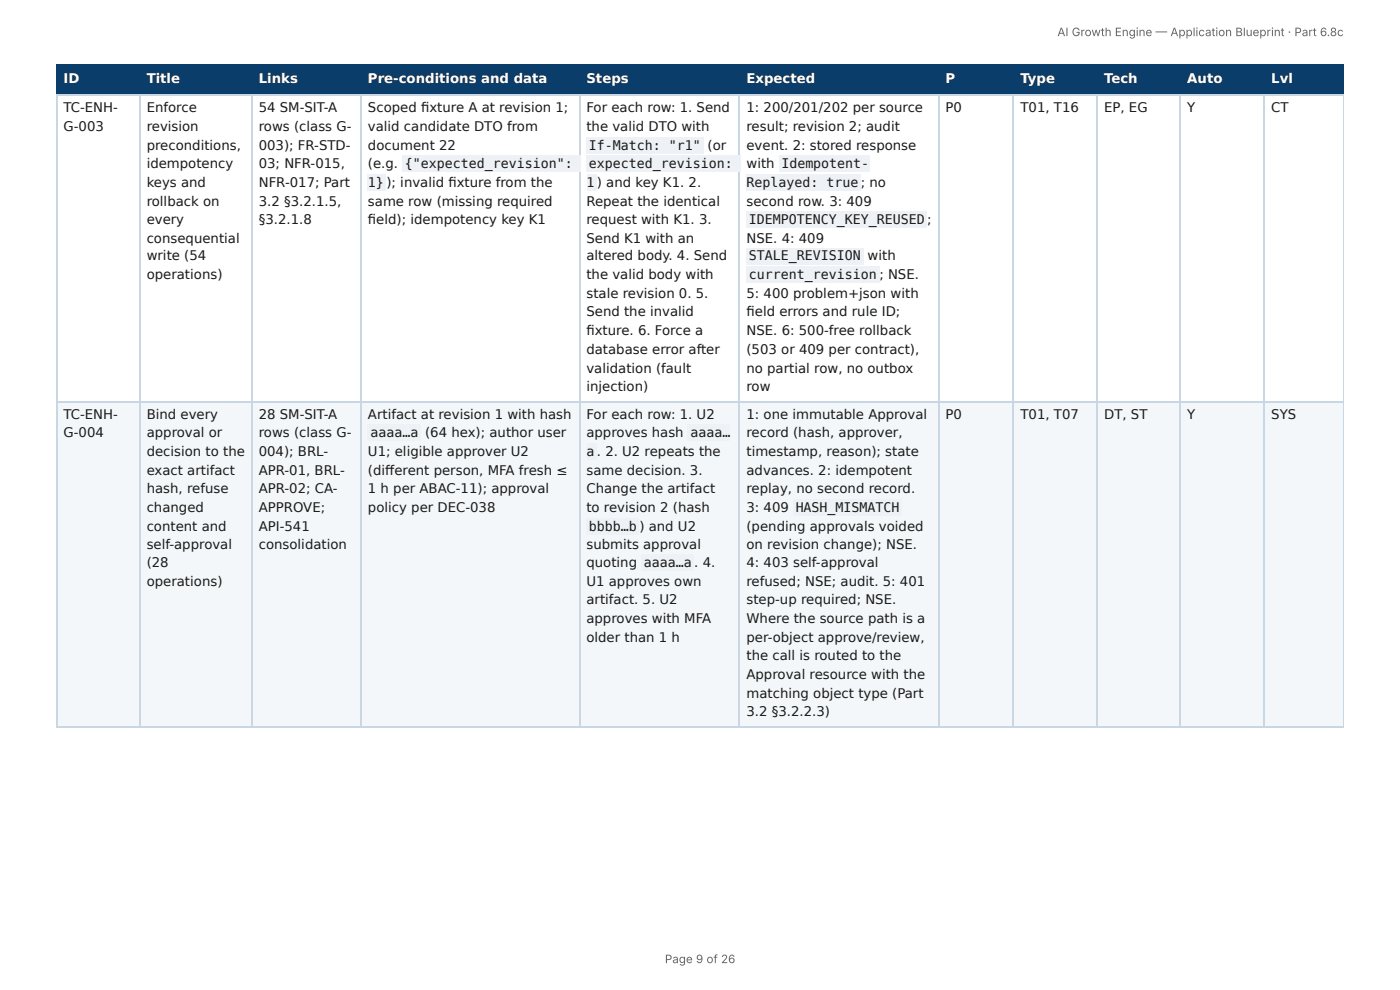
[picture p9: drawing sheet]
<svg xmlns="http://www.w3.org/2000/svg" width="297mm" height="210mm" viewBox="0 0 297 210" stroke-linecap="round" stroke-linejoin="round" font-family="sans-serif">
<defs><g id="words">
<g font-size="2.8" fill="#fff">
<text x="13.5" y="17.7">ID</text>
<text x="31.2" y="17.7">Title</text>
<text x="55" y="17.7">Links</text>
<text x="78.2" y="17.7">Pre-conditions and data</text>
<text x="124.6" y="17.7">Steps</text>
<text x="158.5" y="17.7">Expected</text>
<text x="200.8" y="17.7">P</text>
<text x="216.7" y="17.7">Type</text>
<text x="234.5" y="17.7">Tech</text>
<text x="252.2" y="17.7">Auto</text>
<text x="270" y="17.7">Lvl</text>
</g>
<g font-size="2.8" fill="#1a1a1a">
<text x="13.5" y="23.8">TC-ENH-</text>
<text x="31.2" y="23.8">Enforce</text>
<text x="55" y="23.8">54 SM-SIT-A</text>
<text x="78.2" y="23.8">Scoped fi xture A at revision 1;</text>
<text x="124.6" y="23.8">For each row: 1. Send</text>
<text x="158.5" y="23.8">1: 200/201/202 per source</text>
<text x="200.8" y="23.8">P0</text>
<text x="216.7" y="23.8">T01, T16</text>
<text x="234.5" y="23.8">EP, EG</text>
<text x="252.2" y="23.8">Y</text>
<text x="270" y="23.8">CT</text>
<text x="13.5" y="27.8">G-003</text>
<text x="31.2" y="27.8">revision</text>
<text x="55" y="27.8">rows (class G-</text>
<text x="78.2" y="27.8">valid candidate DTO from</text>
<text x="124.6" y="27.8">the valid DTO with</text>
<text x="158.5" y="27.8">result; revision 2; audit</text>
<text x="31.2" y="31.8">preconditions,</text>
<text x="31.2" y="35.7">idempotency</text>
<text x="55" y="31.8">003); FR-STD-</text>
<text x="55" y="35.7">03; NFR-015,</text>
<text x="78.2" y="31.8">document 22</text>
<text x="78.2" y="35.7">(e.g.</text>
<text x="86" y="35.7">{&quot;expected_revision&quot;:</text>
<text x="125.1" y="31.8">If-Match: &quot;r1&quot;</text>
<text x="125.1" y="35.7">expected_revision:</text>
<text x="150.3" y="31.8">(or</text>
<text x="158.5" y="31.8">event. 2: stored response</text>
<text x="158.5" y="35.7">with</text>
<text x="166" y="35.7">Idempotent-</text>
<text x="31.2" y="39.7">keys and</text>
<text x="55" y="39.7">NFR-017; Part</text>
<text x="78.2" y="39.7">1}</text>
<text x="82.1" y="39.7">); invalid fi xture from the</text>
<text x="124.6" y="39.7">1</text>
<text x="126.8" y="39.7">) and key K1. 2.</text>
<text x="158.5" y="39.7">Replayed: true</text>
<text x="182.8" y="39.7">; no</text>
<text x="31.2" y="43.7">rollback on</text>
<text x="31.2" y="47.6">every</text>
<text x="55" y="43.7">3.2 §3.2.1.5,</text>
<text x="55" y="47.6">§3.2.1.8</text>
<text x="78.2" y="43.7">same row (missing required</text>
<text x="78.2" y="47.6">fi eld); idempotency key K1</text>
<text x="124.6" y="43.7">Repeat the identical</text>
<text x="124.6" y="47.6">request with K1. 3.</text>
<text x="158.5" y="43.7">second row. 3: 409</text>
<text x="159.1" y="47.6">IDEMPOTENCY_KEY_REUSED</text>
<text x="197" y="47.6">;</text>
<text x="31.2" y="51.6">consequential</text>
<text x="124.6" y="51.6">Send K1 with an</text>
<text x="158.5" y="51.6">NSE. 4: 409</text>
<text x="31.2" y="55.3">write (54</text>
<text x="31.2" y="59.3">operations)</text>
<text x="124.6" y="55.3">altered body. 4. Send</text>
<text x="124.6" y="59.3">the valid body with</text>
<text x="159.1" y="55.3">STALE_REVISION</text>
<text x="159.1" y="59.3">current_revision ; NSE.</text>
<text x="184.3" y="55.3">with</text>
<text x="124.6" y="63.2">stale revision 0. 5.</text>
<text x="158.5" y="63.2">5: 400 problem+json with</text>
<text x="124.6" y="67.2">Send the invalid</text>
<text x="124.6" y="71.2">fi xture. 6. Force a</text>
<text x="158.5" y="67.2">fi eld errors and rule ID;</text>
<text x="158.5" y="71.2">NSE. 6: 500-free rollback</text>
<text x="124.6" y="75.1">database error after</text>
<text x="158.5" y="75.1">(503 or 409 per contract),</text>
<text x="124.6" y="79.1">validation (fault</text>
<text x="124.6" y="83.1">injection)</text>
<text x="158.5" y="79.1">no partial row, no outbox</text>
<text x="158.5" y="83.1">row</text>
<text x="13.5" y="88.9">TC-ENH-</text>
<text x="31.2" y="88.9">Bind every</text>
<text x="55" y="88.9">28 SM-SIT-A</text>
<text x="78.2" y="88.9">Artifact at revision 1 with hash</text>
<text x="124.6" y="88.9">For each row: 1. U2</text>
<text x="158.5" y="88.9">1: one immutable Approval</text>
<text x="200.8" y="88.9">P0</text>
<text x="216.7" y="88.9">T01, T07</text>
<text x="234.5" y="88.9">DT, ST</text>
<text x="252.2" y="88.9">Y</text>
<text x="270" y="88.9">SYS</text>
<text x="13.5" y="92.9">G-004</text>
<text x="31.2" y="92.9">approval or</text>
<text x="55" y="92.9">rows (class G-</text>
<text x="78.7" y="92.9">aaaa…a</text>
<text x="90.3" y="92.9">(64 hex); author user</text>
<text x="124.6" y="92.9">approves hash</text>
<text x="146.6" y="92.9">aaaa…</text>
<text x="158.5" y="92.9">record (hash, approver,</text>
<text x="31.2" y="96.8">decision to the</text>
<text x="31.2" y="100.8">exact artifact</text>
<text x="55" y="96.8">004); BRL-</text>
<text x="55" y="100.8">APR-01, BRL-</text>
<text x="78.2" y="96.8">U1; eligible approver U2</text>
<text x="78.2" y="100.8">(diff erent person, MFA fresh ≤</text>
<text x="124.6" y="96.8">a</text>
<text x="124.6" y="100.8">same decision. 3.</text>
<text x="126.8" y="96.8">. 2. U2 repeats the</text>
<text x="158.5" y="96.8">timestamp, reason); state</text>
<text x="158.5" y="100.8">advances. 2: idempotent</text>
<text x="31.2" y="104.8">hash, refuse</text>
<text x="55" y="104.8">APR-02; CA-</text>
<text x="78.2" y="104.8">1 h per ABAC-11); approval</text>
<text x="124.6" y="104.8">Change the artifact</text>
<text x="158.5" y="104.8">replay, no second record.</text>
<text x="31.2" y="108.7">changed</text>
<text x="31.2" y="112.7">content and</text>
<text x="55" y="108.7">APPROVE;</text>
<text x="55" y="112.7">API-541</text>
<text x="78.2" y="108.7">policy per DEC-038</text>
<text x="124.6" y="108.7">to revision 2 (hash</text>
<text x="125.1" y="112.7">bbbb…b</text>
<text x="135.8" y="112.7">) and U2</text>
<text x="158.5" y="108.7">3: 409</text>
<text x="158.5" y="112.7">(pending approvals voided</text>
<text x="169" y="108.7">HASH_MISMATCH</text>
<text x="31.2" y="116.7">self-approval</text>
<text x="55" y="116.7">consolidation</text>
<text x="124.6" y="116.7">submits approval</text>
<text x="158.5" y="116.7">on revision change); NSE.</text>
<text x="31.2" y="120.4">(28</text>
<text x="31.2" y="124.4">operations)</text>
<text x="124.6" y="120.4">quoting</text>
<text x="124.6" y="124.4">U1 approves own</text>
<text x="136.7" y="120.4">aaaa…a</text>
<text x="147.5" y="120.4">. 4.</text>
<text x="158.5" y="120.4">4: 403 self-approval</text>
<text x="158.5" y="124.4">refused; NSE; audit. 5: 401</text>
<text x="124.6" y="128.3">artifact. 5. U2</text>
<text x="158.5" y="128.3">step-up required; NSE.</text>
<text x="124.6" y="132.3">approves with MFA</text>
<text x="124.6" y="136.3">older than 1 h</text>
<text x="158.5" y="132.3">Where the source path is a</text>
<text x="158.5" y="136.3">per-object approve/review,</text>
<text x="158.5" y="140.2">the call is routed to the</text>
<text x="158.5" y="144.2">Approval resource with the</text>
<text x="158.5" y="148.2">matching object type (Part</text>
<text x="158.5" y="152.1">3.2 §3.2.2.3)</text>
</g>
<g font-size="2.5" fill="#666">
<text x="224.6" y="7.7">AI Growth Engine — Application Blueprint · Part 6.8c</text>
<text x="141.2" y="204.5">Page 9 of 26</text>
</g>
</g></defs>
<g fill="#0b3d6b">
<path d="M12.2 14h17.4v6.1h-17.4z"/>
<path d="M29.6 14h23.8v6.1h-23.8z"/>
<path d="M53.4 14h23.3v6.1h-23.3z"/>
<path d="M76.7 14h46.3v6.1h-46.3z"/>
<path d="M123 14h34.2v6.1h-34.2z"/>
<path d="M157.2 14h42v6.1h-42z"/>
<path d="M199.2 14h16.2v6.1h-16.2z"/>
<path d="M215.4 14h17.7v6.1h-17.7z"/>
<path d="M233.1 14h17.7v6.1h-17.7z"/>
<path d="M250.8 14h17.8v6.1h-17.8z"/>
<path d="M268.6 14h16.8v6.1h-16.8z"/>
</g>
<g fill="#f4f7fa">
<path d="M12.2 85.2h17.4v69.1h-17.4z"/>
<path d="M29.6 85.2h23.8v69.1h-23.8z"/>
<path d="M53.4 85.2h23.3v69.1h-23.3z"/>
<path d="M76.7 85.2h46.3v69.1h-46.3z"/>
<path d="M123 85.2h34.2v69.1h-34.2z"/>
<path d="M157.2 85.2h42v69.1h-42z"/>
<path d="M199.2 85.2h16.2v69.1h-16.2z"/>
<path d="M215.4 85.2h17.7v69.1h-17.7z"/>
<path d="M233.1 85.2h17.7v69.1h-17.7z"/>
<path d="M250.8 85.2h17.8v69.1h-17.8z"/>
<path d="M268.6 85.2h16.8v69.1h-16.8z"/>
</g>
<g fill="none" stroke="#0b3d6b" stroke-width=".26">
<path d="M11.9 13.9h273.5M12 13.8v6.6M29.8 13.8v6.6M53.6 13.8v6.6M76.6 13.8v6.6M123.2 13.8v6.6M157 13.8v6.6M199.4 13.8v6.6M215.2 13.8v6.6M233 13.8v6.6M250.7 13.8v6.6M268.4 13.8v6.6"/>
<path d="M11.9 20.2h273.5"/>
</g>
<path d="M285.3 13.8v6.6" fill="none" stroke="#0b3d6b" stroke-width=".21"/>
<g fill="none" stroke="#c9d6e3" stroke-width=".26">
<path d="M11.9 20.2h273.5M12 20.4v133.9M29.8 20.4v133.9M53.6 20.4v133.9M76.6 20.4v133.9M123.2 20.4v133.9M157 20.4v133.9M199.4 20.4v133.9M215.2 20.4v133.9M233 20.4v133.9M250.7 20.4v133.9M268.4 20.4v133.9"/>
<path d="M11.9 85.3h273.5M11.9 154.4h273.5"/>
</g>
<path d="M285.3 20.4v133.9" fill="none" stroke="#c9d6e3" stroke-width=".21"/>
<g fill="#eef2f6">
<path d="M85.5 33.1h37.8v3.4h-37.8z"/>
<path d="M78.1 37h3.9v3.5h-3.9z"/>
<path d="M124.6 29.1h24.9v3.4h-24.9z"/>
<path d="M124.6 33.1h32.8v3.4h-32.8z"/>
<path d="M124.6 37h2.1v3.5h-2.1z"/>
<path d="M165.4 33.1h19.3v3.4h-19.3z"/>
<path d="M158.5 37h24.3v3.5h-24.3z"/>
<path d="M158.5 45h38.3v3.4h-38.3z"/>
<path d="M158.5 52.7h24.9v3.4h-24.9z"/>
<path d="M158.5 56.6h28.3v3.5h-28.3z"/>
<path d="M78.1 90.2h11.3v3.5h-11.3z"/>
<path d="M146 90.2h9v3.5h-9z"/>
<path d="M124.6 94.2h2.1v3.4h-2.1z"/>
<path d="M124.6 110.1h11.1v3.4h-11.1z"/>
<path d="M136.3 117.7h11.1v3.5h-11.1z"/>
<path d="M168.5 106.1h23.1v3.4h-23.1z"/>
</g>
<use href="#words"/>
</svg>
